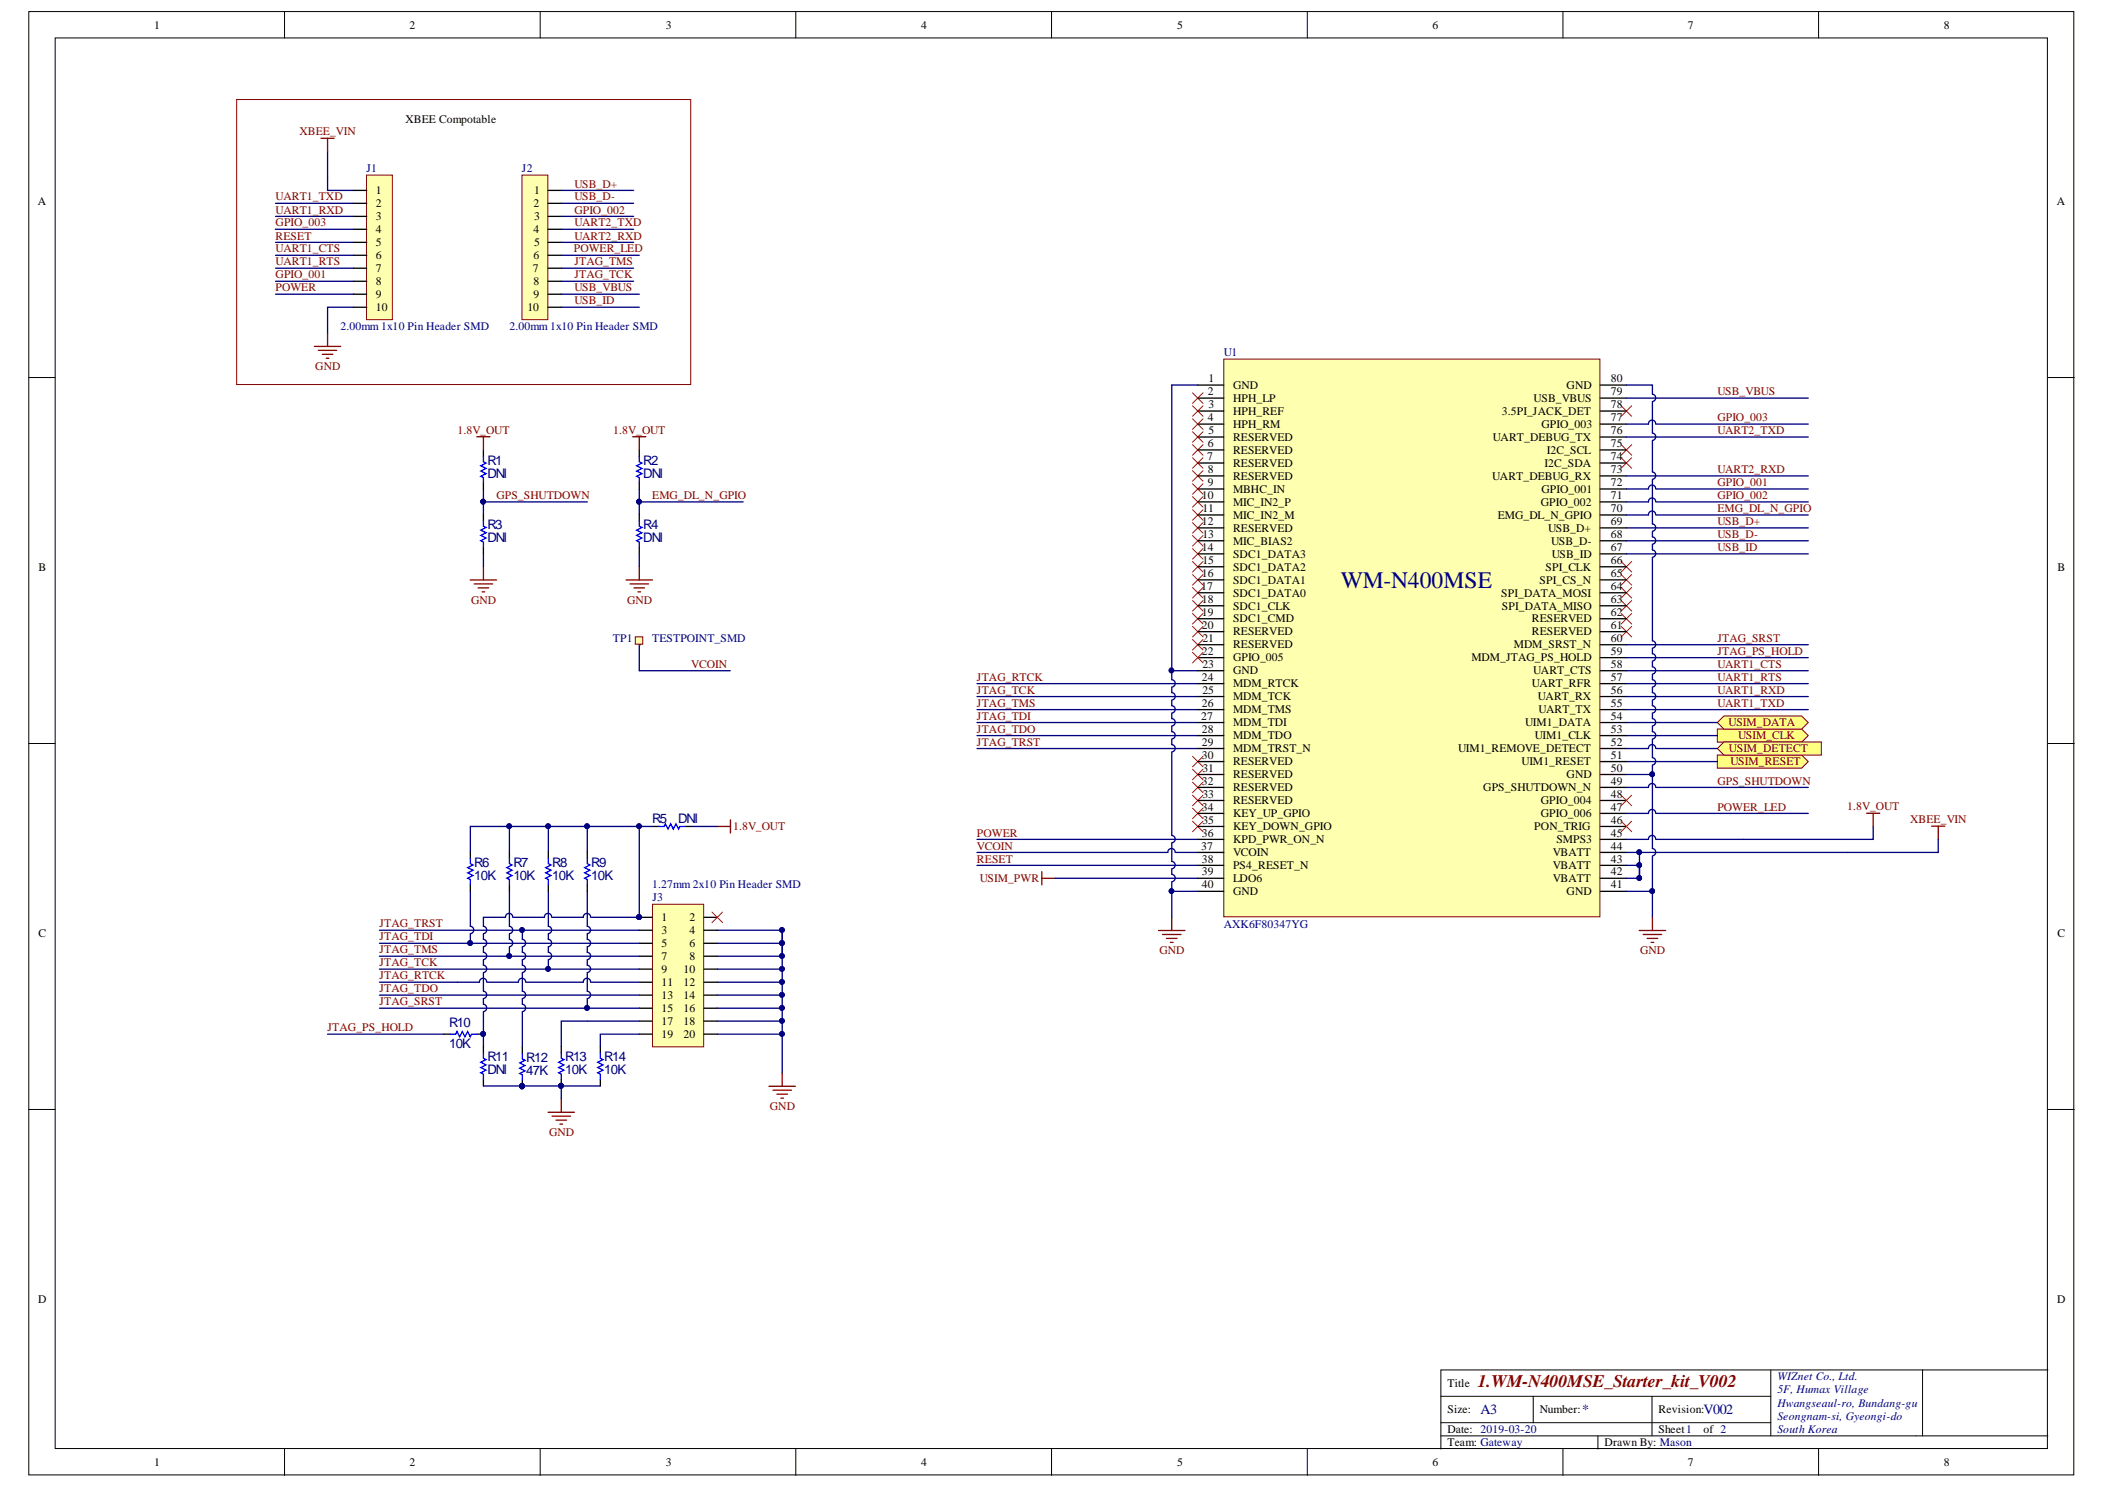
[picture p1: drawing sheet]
<svg xmlns="http://www.w3.org/2000/svg" width="297mm" height="210mm" viewBox="0 0 297 210" stroke-linecap="round" stroke-linejoin="round" font-family="sans-serif">
<defs><g id="words">
<text font-size="3.3" fill="#000080" x="189.2" y="83">WM-N400MSE</text>
<text font-size="2.5" fill="#800000" x="208.5" y="195.7">1.WM-N400MSE_Starter_kit_V002</text>
<g font-size="2" fill="#000080">
<text x="208.9" y="199.5">A3</text>
<text x="223.2" y="199.5">*</text>
<text x="240.4" y="199.5">V002</text>
</g>
<g font-size="1.9" fill="#000080">
<text x="68.8" y="65.6">R1</text>
<text x="90.8" y="65.6">R2</text>
<text x="68.8" y="67.4">DNI</text>
<text x="90.8" y="67.4">DNI</text>
<text x="68.8" y="74.6">R3</text>
<text x="68.8" y="76.5">DNI</text>
<text x="90.8" y="74.6">R4</text>
<text x="90.8" y="76.5">DNI</text>
<text x="92" y="116.1">R5</text>
<text x="95.7" y="116.1">DNI</text>
<text x="66.9" y="122.3">R6</text>
<text x="66.9" y="124.1">10K</text>
<text x="72.4" y="122.3">R7</text>
<text x="72.4" y="124.1">10K</text>
<text x="77.9" y="122.3">R8</text>
<text x="77.9" y="124.1">10K</text>
<text x="83.4" y="122.3">R9</text>
<text x="83.4" y="124.1">10K</text>
<text x="63.4" y="144.8">R10</text>
<text x="63.4" y="147.8">10K</text>
<text x="68.8" y="149.7">R11</text>
<text x="74.3" y="149.8">R12</text>
<text x="79.8" y="149.7">R13</text>
<text x="85.3" y="149.7">R14</text>
<text x="68.8" y="151.6">DNI</text>
<text x="74.3" y="151.7">47K</text>
<text x="79.8" y="151.6">10K</text>
<text x="85.3" y="151.6">10K</text>
</g>
<g font-size="1.6">
<text x="21.8" y="4">1</text>
<text x="57.8" y="4">2</text>
<text x="93.9" y="4">3</text>
<text x="130" y="4">4</text>
<text x="166.1" y="4">5</text>
<text x="202.1" y="4">6</text>
<text x="238.2" y="4">7</text>
<text x="274.3" y="4">8</text>
<text x="57.2" y="17.3">XBEE Compotable</text>
<text x="5.3" y="28.9">A</text>
<text x="53.1" y="27.4">1</text>
<text x="53.1" y="29.2">2</text>
<text x="75.3" y="29.2">2</text>
<text x="75.4" y="27.4">1</text>
<text x="290.3" y="28.9">A</text>
<text x="53.1" y="31.1">3</text>
<text x="53.1" y="32.9">4</text>
<text x="53.1" y="34.7">5</text>
<text x="75.3" y="32.9">4</text>
<text x="75.4" y="31.1">3</text>
<text x="75.4" y="34.7">5</text>
<text x="53.1" y="36.5">6</text>
<text x="53.1" y="38.4">7</text>
<text x="53.1" y="40.2">8</text>
<text x="75.2" y="38.4">7</text>
<text x="75.3" y="36.5">6</text>
<text x="75.3" y="40.2">8</text>
<text x="53.1" y="42">9</text>
<text x="53.1" y="43.9">10</text>
<text x="74.4" y="43.9">10</text>
<text x="75.3" y="42">9</text>
<text x="170.5" y="53.9">1</text>
<text x="227.3" y="53.9">80</text>
<text x="170.4" y="55.8">2</text>
<text x="170.4" y="59.4">4</text>
<text x="170.5" y="57.6">3</text>
<text x="174" y="54.8">GND</text>
<text x="174" y="56.7">HPH_LP</text>
<text x="174" y="58.5">HPH_REF</text>
<text x="211.9" y="58.5">3.5PI_JACK_DET</text>
<text x="216.4" y="56.7">USB_VBUS</text>
<text x="221.1" y="54.8">GND</text>
<text x="227.3" y="59.4">77</text>
<text x="227.3" y="57.6">78</text>
<text x="227.3" y="55.8">79</text>
<text x="170.4" y="64.9">7</text>
<text x="170.4" y="63.1">6</text>
<text x="170.5" y="61.2">5</text>
<text x="174" y="60.4">HPH_RM</text>
<text x="174" y="62.2">RESERVED</text>
<text x="174" y="64">RESERVED</text>
<text x="174" y="65.8">RESERVED</text>
<text x="210.7" y="62.2">UART_DEBUG_TX</text>
<text x="217.5" y="60.4">GPIO_003</text>
<text x="217.9" y="65.8">I2C_SDA</text>
<text x="218.3" y="64">I2C_SCL</text>
<text x="227.3" y="64.9">74</text>
<text x="227.3" y="63.1">75</text>
<text x="227.3" y="61.2">76</text>
<text x="169.6" y="70.4">10</text>
<text x="170.4" y="66.7">8</text>
<text x="170.4" y="68.6">9</text>
<text x="174" y="67.7">RESERVED</text>
<text x="174" y="69.5">MBHC_IN</text>
<text x="174" y="71.3">MIC_IN2_P</text>
<text x="210.6" y="67.7">UART_DEBUG_RX</text>
<text x="217.4" y="71.3">GPIO_002</text>
<text x="217.5" y="69.5">GPIO_001</text>
<text x="227.3" y="70.4">71</text>
<text x="227.3" y="68.6">72</text>
<text x="227.3" y="66.7">73</text>
<text x="169.6" y="74.1">12</text>
<text x="169.6" y="77.7">14</text>
<text x="169.7" y="72.2">11</text>
<text x="169.7" y="75.9">13</text>
<text x="174" y="73.2">MIC_IN2_M</text>
<text x="174" y="75">RESERVED</text>
<text x="174" y="76.8">MIC_BIAS2</text>
<text x="211.3" y="73.2">EMG_DL_N_GPIO</text>
<text x="218.4" y="75">USB_D+</text>
<text x="218.9" y="76.8">USB_D-</text>
<text x="227.3" y="77.7">67</text>
<text x="227.3" y="75.9">68</text>
<text x="227.3" y="74.1">69</text>
<text x="227.3" y="72.2">70</text>
<text x="5.4" y="80.5">B</text>
<text x="169.5" y="83.2">17</text>
<text x="169.6" y="81.4">16</text>
<text x="169.7" y="79.6">15</text>
<text x="174" y="78.7">SDC1_DATA3</text>
<text x="174" y="80.5">SDC1_DATA2</text>
<text x="174" y="82.3">SDC1_DATA1</text>
<text x="217.3" y="82.3">SPI_CS_N</text>
<text x="218.1" y="80.5">SPI_CLK</text>
<text x="219" y="78.7">USB_ID</text>
<text x="227.3" y="83.2">64</text>
<text x="227.3" y="81.4">65</text>
<text x="227.3" y="79.6">66</text>
<text x="290.3" y="80.5">B</text>
<text x="169.6" y="85.1">18</text>
<text x="169.6" y="86.9">19</text>
<text x="169.6" y="88.7">20</text>
<text x="174" y="84.1">SDC1_DATA0</text>
<text x="174" y="86">SDC1_CLK</text>
<text x="174" y="87.8">SDC1_CMD</text>
<text x="174" y="89.6">RESERVED</text>
<text x="211.9" y="84.1">SPI_DATA_MOSI</text>
<text x="211.9" y="86">SPI_DATA_MISO</text>
<text x="216.2" y="89.6">RESERVED</text>
<text x="216.2" y="87.8">RESERVED</text>
<text x="227.3" y="88.7">61</text>
<text x="227.3" y="86.9">62</text>
<text x="227.3" y="85.1">63</text>
<text x="169.6" y="92.4">22</text>
<text x="169.7" y="90.5">21</text>
<text x="169.7" y="94.2">23</text>
<text x="174" y="91.5">RESERVED</text>
<text x="174" y="93.3">GPIO_005</text>
<text x="174" y="95.1">GND</text>
<text x="207.6" y="93.3">MDM_JTAG_PS_HOLD</text>
<text x="213.6" y="91.5">MDM_SRST_N</text>
<text x="216.3" y="95.1">UART_CTS</text>
<text x="227.3" y="94.2">58</text>
<text x="227.3" y="92.4">59</text>
<text x="227.3" y="90.5">60</text>
<text x="169.5" y="101.5">27</text>
<text x="169.6" y="96">24</text>
<text x="169.6" y="99.7">26</text>
<text x="169.7" y="97.9">25</text>
<text x="174" y="97">MDM_RTCK</text>
<text x="174" y="98.8">MDM_TCK</text>
<text x="174" y="100.6">MDM_TMS</text>
<text x="216.2" y="97">UART_RFR</text>
<text x="217" y="98.8">UART_RX</text>
<text x="217.1" y="100.6">UART_TX</text>
<text x="227.3" y="101.5">54</text>
<text x="227.3" y="99.7">55</text>
<text x="227.3" y="97.9">56</text>
<text x="227.3" y="96">57</text>
<text x="169.6" y="103.4">28</text>
<text x="169.6" y="105.2">29</text>
<text x="169.6" y="107">30</text>
<text x="174" y="102.5">MDM_TDI</text>
<text x="174" y="104.3">MDM_TDO</text>
<text x="174" y="106.1">MDM_TRST_N</text>
<text x="174" y="108">RESERVED</text>
<text x="205.7" y="106.1">UIM1_REMOVE_DETECT</text>
<text x="214.7" y="108">UIM1_RESET</text>
<text x="215.2" y="102.5">UIM1_DATA</text>
<text x="216.6" y="104.3">UIM1_CLK</text>
<text x="227.3" y="107">51</text>
<text x="227.3" y="105.2">52</text>
<text x="227.3" y="103.4">53</text>
<text x="169.6" y="110.7">32</text>
<text x="169.7" y="108.9">31</text>
<text x="169.7" y="112.5">33</text>
<text x="174" y="109.8">RESERVED</text>
<text x="174" y="111.6">RESERVED</text>
<text x="174" y="113.4">RESERVED</text>
<text x="209.3" y="111.6">GPS_SHUTDOWN_N</text>
<text x="217.4" y="113.4">GPIO_004</text>
<text x="221.1" y="109.8">GND</text>
<text x="227.3" y="112.5">48</text>
<text x="227.3" y="110.7">49</text>
<text x="227.3" y="108.9">50</text>
<text x="169.5" y="119.8">37</text>
<text x="169.6" y="114.3">34</text>
<text x="169.6" y="118">36</text>
<text x="169.7" y="116.2">35</text>
<text x="174" y="115.3">KEY_UP_GPIO</text>
<text x="174" y="117.1">KEY_DOWN_GPIO</text>
<text x="174" y="118.9">KPD_PWR_ON_N</text>
<text x="216.5" y="117.1">PON_TRIG</text>
<text x="217.4" y="115.3">GPIO_006</text>
<text x="219.6" y="118.9">SMPS3</text>
<text x="227.3" y="119.8">44</text>
<text x="227.3" y="118">45</text>
<text x="227.3" y="116.2">46</text>
<text x="227.3" y="114.3">47</text>
<text x="169.6" y="121.7">38</text>
<text x="169.6" y="123.5">39</text>
<text x="169.6" y="125.3">40</text>
<text x="174" y="120.8">VCOIN</text>
<text x="174" y="122.6">PS4_RESET_N</text>
<text x="174" y="124.4">LDO6</text>
<text x="219.1" y="124.4">VBATT</text>
<text x="219.1" y="122.6">VBATT</text>
<text x="219.1" y="120.8">VBATT</text>
<text x="227.3" y="125.3">41</text>
<text x="227.3" y="123.5">42</text>
<text x="227.3" y="121.7">43</text>
<text x="93.3" y="129.9">1</text>
<text x="93.3" y="131.8">3</text>
<text x="97.3" y="129.9">2</text>
<text x="97.3" y="131.8">4</text>
<text x="174" y="126.3">GND</text>
<text x="221.1" y="126.3">GND</text>
<text x="5.4" y="132.2">C</text>
<text x="93.3" y="133.6">5</text>
<text x="93.3" y="135.4">7</text>
<text x="93.3" y="137.2">9</text>
<text x="96.4" y="137.2">10</text>
<text x="97.3" y="133.6">6</text>
<text x="97.3" y="135.4">8</text>
<text x="290.3" y="132.2">C</text>
<text x="93.3" y="139.1">11</text>
<text x="93.3" y="140.9">13</text>
<text x="93.3" y="142.7">15</text>
<text x="96.4" y="139.1">12</text>
<text x="96.4" y="140.9">14</text>
<text x="96.4" y="142.7">16</text>
<text x="93.3" y="144.6">17</text>
<text x="93.3" y="146.4">19</text>
<text x="96.4" y="144.6">18</text>
<text x="96.4" y="146.4">20</text>
<text x="5.4" y="183.8">D</text>
<text x="290.3" y="183.8">D</text>
<text x="204.3" y="195.6">Title</text>
<text x="204.3" y="199.4">Size:</text>
<text x="204.3" y="202.1">Date: 2019-03-20</text>
<text x="217.3" y="199.4">Number:</text>
<text x="234" y="199.4">Revision:</text>
<text x="234" y="202.1">Sheet1</text>
<text x="240.4" y="202.1">of 2</text>
<text x="21.8" y="206.8">1</text>
<text x="57.8" y="206.8">2</text>
<text x="93.9" y="206.8">3</text>
<text x="130" y="206.8">4</text>
<text x="166.1" y="206.8">5</text>
<text x="202.1" y="206.8">6</text>
<text x="204.3" y="204">Team: Gateway</text>
<text x="226.4" y="204">Drawn By: Mason</text>
<text x="238.2" y="206.8">7</text>
<text x="274.3" y="206.8">8</text>
</g>
<g font-size="1.6" fill="#800000">
<text x="42.3" y="19.1">XBEE_VIN</text>
<text x="38.9" y="28.3">UART1_TXD</text>
<text x="81" y="26.5">USB_D+</text>
<text x="81" y="28.3">USB_D-</text>
<text x="38.9" y="33.8">RESET</text>
<text x="38.9" y="30.1">UART1_RXD</text>
<text x="38.9" y="35.6">UART1_CTS</text>
<text x="38.9" y="31.9">GPIO_003</text>
<text x="81" y="35.6">POWER_LED</text>
<text x="81" y="33.8">UART2_RXD</text>
<text x="81" y="31.9">UART2_TXD</text>
<text x="81" y="30.1">GPIO_002</text>
<text x="38.9" y="41.1">POWER</text>
<text x="38.9" y="37.4">UART1_RTS</text>
<text x="38.9" y="39.3">GPIO_001</text>
<text x="81" y="37.4">JTAG_TMS</text>
<text x="81" y="39.3">JTAG_TCK</text>
<text x="81" y="41.1">USB_VBUS</text>
<text x="81" y="42.9">USB_ID</text>
<text x="44.5" y="52.2">GND</text>
<text x="242.3" y="55.8">USB_VBUS</text>
<text x="242.3" y="59.4">GPIO_003</text>
<text x="64.5" y="61.2">1.8V_OUT</text>
<text x="86.5" y="61.2">1.8V_OUT</text>
<text x="242.3" y="61.2">UART2_TXD</text>
<text x="70" y="70.4">GPS_SHUTDOWN</text>
<text x="92" y="70.4">EMG_DL_N_GPIO</text>
<text x="242.3" y="66.7">UART2_RXD</text>
<text x="242.3" y="68.6">GPIO_001</text>
<text x="242.3" y="70.4">GPIO_002</text>
<text x="242.3" y="74.1">USB_D+</text>
<text x="242.3" y="77.7">USB_ID</text>
<text x="242.3" y="75.9">USB_D-</text>
<text x="242.3" y="72.2">EMG_DL_N_GPIO</text>
<text x="66.5" y="85.1">GND</text>
<text x="88.5" y="85.1">GND</text>
<text x="97.5" y="94.2">VCOIN</text>
<text x="242.3" y="92.4">JTAG_PS_HOLD</text>
<text x="242.3" y="94.2">UART1_CTS</text>
<text x="242.3" y="90.5">JTAG_SRST</text>
<text x="137.9" y="99.7">JTAG_TMS</text>
<text x="137.9" y="101.5">JTAG_TDI</text>
<text x="137.9" y="97.9">JTAG_TCK</text>
<text x="137.9" y="96">JTAG_RTCK</text>
<text x="242.3" y="97.9">UART1_RXD</text>
<text x="242.3" y="96">UART1_RTS</text>
<text x="242.3" y="99.7">UART1_TXD</text>
<text x="137.9" y="105.2">JTAG_TRST</text>
<text x="137.9" y="103.4">JTAG_TDO</text>
<text x="243.9" y="102.5">USIM_DATA</text>
<text x="244" y="106.1">USIM_DETECT</text>
<text x="244.2" y="108">USIM_RESET</text>
<text x="245.3" y="104.3">USIM_CLK</text>
<text x="242.3" y="110.7">GPS_SHUTDOWN</text>
<text x="103.4" y="117.1">1.8V_OUT</text>
<text x="137.9" y="118">POWER</text>
<text x="137.9" y="119.8">VCOIN</text>
<text x="242.3" y="114.3">POWER_LED</text>
<text x="260.7" y="114.3">1.8V_OUT</text>
<text x="269.5" y="116.1">XBEE_VIN</text>
<text x="137.9" y="121.7">RESET</text>
<text x="138.3" y="124.4">USIM_PWR</text>
<text x="53.5" y="130.8">JTAG_TRST</text>
<text x="53.5" y="136.3">JTAG_TCK</text>
<text x="53.5" y="134.5">JTAG_TMS</text>
<text x="53.5" y="132.7">JTAG_TDI</text>
<text x="163.6" y="134.6">GND</text>
<text x="231.4" y="134.6">GND</text>
<text x="53.5" y="141.8">JTAG_SRST</text>
<text x="53.5" y="140">JTAG_TDO</text>
<text x="53.5" y="138.2">JTAG_RTCK</text>
<text x="46.2" y="145.5">JTAG_PS_HOLD</text>
<text x="77.5" y="160.2">GND</text>
<text x="108.6" y="156.6">GND</text>
</g>
<g font-size="1.6" fill="#000080">
<text x="51.7" y="24.3">J1</text>
<text x="73.7" y="24.3">J2</text>
<text x="48" y="46.6">2.00mm 1x10 Pin Header SMD</text>
<text x="71.9" y="46.6">2.00mm 1x10 Pin Header SMD</text>
<text x="172.7" y="50.3">U1</text>
<text x="86.5" y="90.5">TP1</text>
<text x="92" y="90.5">TESTPOINT_SMD</text>
<text x="92" y="125.3">1.27mm 2x10 Pin Header SMD</text>
<text x="92.1" y="127.2">J3</text>
<text x="172.7" y="130.9">AXK6F80347YG</text>
<text x="250.8" y="194.7">WIZnet Co., Ltd.</text>
<text x="250.8" y="196.6">5F, Humax Village</text>
<text x="250.8" y="198.4">Hwangseaul-ro, Bundang-gu</text>
<text x="250.8" y="200.3">Seongnam-si, Gyeongi-do</text>
<text x="250.8" y="202.1">South Korea</text>
</g>
</g></defs>
<g fill="#fff" stroke="#000" stroke-width=".14">
<path d="M4.1 1.6h288.5v206.5h-288.5z"/>
<path d="M7.8 5.4h281.1v198.9h-281.1z"/>
</g>
<g fill="none" stroke="#000" stroke-width=".14">
<path d="M40.2 1.6v3.8M76.2 1.6v3.8M112.3 1.6v3.8M148.4 1.6v3.8M184.5 1.6v3.8M220.5 1.6v3.8M256.6 1.6v3.8M4.1 53.3h3.7M289 53.3h3.7M4.1 104.9h3.7M289 104.9h3.7M4.1 156.5h3.7"/>
<path d="M289 156.5h3.7M203.3 197h46.6M216.4 197v3.7M233.1 197v5.6M249.9 193.2v9.4M271.3 193.2h-68v11.2M289 193.2h-17.7v9.4M40.2 204.4v3.7M76.2 204.4v3.7M112.3 204.4v3.7M148.4 204.4v3.7M184.5 204.4v3.7"/>
<path d="M203.3 202.6h85.7M203.3 200.7h46.6M220.5 204.4v3.7M225.5 202.6v1.8M256.6 204.4v3.7"/>
</g>
<path d="M46.2 21.4v5.5h3.7M49.9 43.3h-3.7v3.7" fill="none" stroke="#000080" stroke-width=".19"/>
<path d="M44.4 48.9h3.7M44.9 49.4h2.6M45.5 50h1.5M46 50.5h.4M46.2 47v1.9" fill="none" stroke="#800000" stroke-width=".19"/>
<path d="M33.4 14h64.1v40.2h-64.1z" fill="none" stroke="#800000" stroke-width=".14"/>
<path d="M57.2 15.9h14.6v3.6h-14.6z" fill="#fff" stroke="#fff" stroke-width=".14"/>
<path d="M51.7 24.7h3.7v20.4h-3.7z" fill="#ffffb0" stroke="#800000" stroke-width=".14"/>
<path d="M49.9 26.9h1.9M49.9 28.7h1.9M49.9 30.5h1.9M49.9 32.3h1.9M49.9 34.2h1.9M49.9 36h1.9M49.9 37.8h1.9M49.9 39.7h1.9M49.9 41.5h1.9M49.9 43.3h1.9" fill="none" stroke="#000" stroke-width=".19"/>
<path d="M73.7 24.7h3.6v20.4h-3.6z" fill="#ffffb0" stroke="#800000" stroke-width=".14"/>
<g fill="none" stroke="#000" stroke-width=".19">
<path d="M77.3 26.9h1.9M77.3 28.7h1.9M77.3 30.5h1.9M77.3 32.3h1.9M77.3 34.2h1.9M77.3 36h1.9M77.3 37.8h1.9M77.3 39.7h1.9M77.3 41.5h1.9M77.3 43.3h1.9M68.2 63.5v.9M68.2 68.1v1"/>
<path d="M68.2 72.5v1M68.2 77.2v.9"/>
</g>
<path d="M45.3 19.5h1.9M46.2 19.5v1.9M67.3 61.6h1.8M68.2 61.6v1.9M68.2 80v1.8M66.4 81.8h3.7M66.9 82.4h2.6M67.5 82.9h1.5M68 83.5h.4M147 123v1.8M147 123.9h1.9" fill="none" stroke="#800000" stroke-width=".19"/>
<g fill="none" stroke="#000080" stroke-width=".19">
<path d="M38.9 30.5h11M38.9 28.7h11M38.9 37.8h11M38.9 39.7h11M38.9 34.2h11M38.9 36h11M79.2 30.5h10.2M79.2 28.7h10.2M79.2 37.8h10.2M79.2 39.7h10.2M79.2 34.2h10.2M79.2 32.3h10.2"/>
<path d="M79.2 26.9h10.2M38.9 41.5h11M68.2 69.1v3.4M68.2 78.1v1.9M68.2 70.8h14.7"/>
</g>
<path d="M68.2 64.4v.7l.4 .2-.8 .4 .8 .4-.8 .3 .8 .4-.8 .4 .4 .2v.7M68.2 73.5v.7l.4 .2-.8 .4 .8 .4-.8 .3 .8 .4-.8 .4 .4 .2v.7" fill="none" stroke="#00f" stroke-width=".19"/>
<circle cx="68.2" cy="70.8" r=".33" fill="#000080" stroke="#000080" stroke-width=".14"/>
<g fill="#ffff80" stroke="#800000" stroke-width=".14">
<path d="M242.3 106.5h11.9l1 .9-1 1h-11.9z" fill-rule="evenodd"/>
<path d="M242.3 102.8h11.9l1 1-1 .9h-11.9z" fill-rule="evenodd"/>
<path d="M242.3 101.9l1-.9h10.9l1 .9-1 1h-10.9z" fill-rule="evenodd"/>
</g>
<path d="M79.2 41.5h11M79.2 43.3h11M229.5 74.5h25.7M137.9 103.8h31.1M137.9 101.9h31.1M137.9 100.1h31.1M137.9 105.6h31.1M229.5 107.4h12.8M229.5 103.8h12.8M229.5 101.9h12.8M148.9 123.9h20.1" fill="none" stroke="#000080" stroke-width=".19"/>
<g fill="none" stroke="#f00" stroke-width=".14">
<path d="M168.3 55.4l1.5 1.5M168.3 57.2l1.5 1.5M168.3 59.1l1.5 1.5M169.8 55.4l-1.5 1.5M169.8 57.2l-1.5 1.5M169.8 59.1l-1.5 1.5M228.8 57.2l1.5 1.5M230.3 57.2l-1.5 1.5M168.3 60.9l1.5 1.5M168.3 62.7l1.5 1.5M168.3 64.6l1.5 1.5M168.3 66.4l1.5 1.5"/>
<path d="M168.3 68.2l1.5 1.5M168.3 70.1l1.5 1.4M168.3 71.9l1.5 1.5M168.3 73.7l1.5 1.5M168.3 75.5l1.5 1.5M168.3 77.4l1.5 1.5M168.3 79.2l1.5 1.5M169.8 60.9l-1.5 1.5M169.8 62.7l-1.5 1.5M169.8 64.6l-1.5 1.5M169.8 66.4l-1.5 1.5M169.8 68.2l-1.5 1.5"/>
<path d="M169.8 70.1l-1.5 1.4M169.8 71.9l-1.5 1.5M169.8 73.7l-1.5 1.5M169.8 75.5l-1.5 1.5M169.8 77.4l-1.5 1.5M169.8 79.2l-1.5 1.5M228.8 62.7l1.5 1.5M228.8 64.6l1.5 1.5M228.8 79.2l1.5 1.5M230.3 62.7l-1.5 1.5M230.3 64.6l-1.5 1.5M230.3 79.2l-1.5 1.5"/>
<path d="M168.3 81.1l1.5 1.4M168.3 82.9l1.5 1.5M168.3 84.7l1.5 1.5M168.3 86.5l1.5 1.5M168.3 88.4l1.5 1.5M168.3 90.2l1.5 1.5M169.8 81.1l-1.5 1.4M169.8 82.9l-1.5 1.5M169.8 84.7l-1.5 1.5M169.8 86.5l-1.5 1.5M169.8 88.4l-1.5 1.5M169.8 90.2l-1.5 1.5"/>
<path d="M228.8 81.1l1.5 1.4M228.8 82.9l1.5 1.5M228.8 84.7l1.5 1.5M228.8 86.5l1.5 1.5M228.8 88.4l1.5 1.5M230.3 81.1l-1.5 1.4M230.3 82.9l-1.5 1.5M230.3 84.7l-1.5 1.5M230.3 86.5l-1.5 1.5M230.3 88.4l-1.5 1.5M168.3 106.7l1.5 1.5M168.3 108.5l1.5 1.5"/>
<path d="M168.3 110.3l1.5 1.5M168.3 112.2l1.5 1.5M168.3 114l1.5 1.5M168.3 115.8l1.5 1.5M169.8 106.7l-1.5 1.5M169.8 108.5l-1.5 1.5M169.8 110.3l-1.5 1.5M169.8 112.2l-1.5 1.5M169.8 114l-1.5 1.5M169.8 115.8l-1.5 1.5"/>
</g>
<path d="M172.7 50.7h53.1v78.6h-53.1z" fill="#ffffb0" stroke="#800000" stroke-width=".14"/>
<g fill="none" stroke="#000" stroke-width=".19">
<path d="M169 54.3h3.7M169 56.2h3.7M169 58h3.7M169 59.8h3.7M225.8 54.3h3.7M225.8 56.2h3.7M225.8 58h3.7M225.8 59.8h3.7M90.2 63.5v.9M90.2 68.1v1M90.2 72.5v1M90.2 77.2v.9"/>
<path d="M169 61.6h3.7M169 63.5h3.7M169 65.3h3.7M169 67.1h3.7M169 69h3.7M169 70.8h3.7M169 72.6h3.7M169 74.5h3.7M169 76.3h3.7M169 78.1h3.7M169 80h3.7M225.8 61.6h3.7"/>
<path d="M225.8 63.5h3.7M225.8 65.3h3.7M225.8 67.1h3.7M225.8 69h3.7M225.8 70.8h3.7M225.8 72.6h3.7M225.8 74.5h3.7M225.8 76.3h3.7M225.8 78.1h3.7M225.8 80h3.7M169 81.8h3.7M169 83.6h3.7"/>
<path d="M169 85.5h3.7M169 87.3h3.7M169 89.1h3.7M169 90.9h3.7M169 92.8h3.7M169 94.6h3.7M169 96.4h3.7M169 98.3h3.7M225.8 81.8h3.7M225.8 83.6h3.7M225.8 85.5h3.7M225.8 87.3h3.7"/>
<path d="M225.8 89.1h3.7M225.8 90.9h3.7M225.8 92.8h3.7M225.8 94.6h3.7M225.8 96.4h3.7M225.8 98.3h3.7M169 100.1h3.7M169 101.9h3.7M169 103.8h3.7M169 105.6h3.7M169 107.4h3.7M169 109.3h3.7"/>
<path d="M169 111.1h3.7M169 112.9h3.7M169 114.7h3.7M169 116.6h3.7M169 118.4h3.7M225.8 100.1h3.7M225.8 101.9h3.7M225.8 103.8h3.7M225.8 105.6h3.7M225.8 107.4h3.7M225.8 109.3h3.7M225.8 111.1h3.7"/>
<path d="M225.8 112.9h3.7M225.8 114.7h3.7M225.8 116.6h3.7M225.8 118.4h3.7M169 120.2h3.7M169 122.1h3.7M169 123.9h3.7M169 125.7h3.7M225.8 120.2h3.7M225.8 122.1h3.7M225.8 123.9h3.7M225.8 125.7h3.7"/>
</g>
<g fill="none" stroke="#800000" stroke-width=".19">
<path d="M89.3 61.6h1.8M90.2 61.6v1.9M90.2 80v1.8M88.3 81.8h3.8M88.9 82.4h2.6M89.5 82.9h1.5M90 83.5h.4M263.4 114.7h1.9M264.3 114.7v1.9M272.6 116.5h1.8M273.5 116.5v1.9M163.5 131.3h3.7"/>
<path d="M164 131.8h2.7M164.6 132.4h1.5M165.2 132.9h.3M165.4 129.4v1.9M231.3 131.3h3.7M231.9 131.8h2.6M232.4 132.4h1.5M233 132.9h.4M233.2 129.4v1.9"/>
</g>
<g fill="none" stroke="#000080" stroke-width=".19">
<path d="M169 54.3h-3.6v41.6a.52 .52 0 0 1 .4 .5 .52 .52 0 0 1-.5 .5M229.5 54.3h3.7v1.3a.52 .52 0 0 1 .4 .5 .52 .52 0 0 1-.4 .5M229.5 56.2h25.7M233.2 56.7v4.4a.52 .52 0 0 1 .4 .5 .52 .52 0 0 1-.4 .5M90.2 69.1v3.4M90.2 78.1v1.9M90.2 70.8h14.7M229.5 67.1h25.7M229.5 61.6h25.7M229.5 78.1h25.7M229.5 76.3h25.7M233.2 62.2v4.4a.52 .52 0 0 1 .4 .5 .52 .52 0 0 1-.4 .5"/>
<path d="M233.2 67.7v6.2a.52 .52 0 0 1 .4 .5 .52 .52 0 0 1-.4 .5M233.2 75v.7a.52 .52 0 0 1 .4 .6 .52 .52 0 0 1-.4 .5M233.2 76.8v.8a.52 .52 0 0 1 .4 .5 .52 .52 0 0 1-.4 .5M233.2 78.7v11.7a.52 .52 0 0 1 .4 .5 .52 .52 0 0 1-.4 .5M233.6 69a.51 .51 0 0 0-.5-.6 .51 .51 0 0 0-.5 .6h-3.1M233.6 72.6a.51 .51 0 0 0-.5-.5 .51 .51 0 0 0-.5 .5h-3.1M233.7 69h21.5M233.7 72.6h21.5M137.9 98.3h31.1M137.9 96.4h31.1M165.4 97.7a.52 .52 0 0 1 .4 .5 .52 .52 0 0 1-.5 .5M165.4 98.8v.7a.52 .52 0 0 1 .4 .6 .52 .52 0 0 1-.5 .5"/>
<path d="M165.4 94.6h3.6M165.4 97v.7M229.5 98.3h25.7M229.5 94.6h25.7M229.5 96.4h25.7M229.5 92.8h25.7M229.5 90.9h25.7M233.2 97.7a.52 .52 0 0 1 .4 .5 .52 .52 0 0 1-.4 .5M233.2 91.5v.7a.52 .52 0 0 1 .4 .5 .52 .52 0 0 1-.4 .6M233.2 93.3v.8a.52 .52 0 0 1 .4 .5 .52 .52 0 0 1-.4 .5M233.2 95.2v.7a.52 .52 0 0 1 .4 .5 .52 .52 0 0 1-.4 .5M233.2 98.8v.7a.52 .52 0 0 1 .4 .6 .52 .52 0 0 1-.4 .5"/>
<path d="M233.2 97v.7M137.9 118.4h31.1M165.4 100.7v.7a.52 .52 0 0 1 .4 .5 .52 .52 0 0 1-.5 .5M165.4 102.5v.7a.52 .52 0 0 1 .4 .5 .52 .52 0 0 1-.5 .5M165.4 104.3v.7a.52 .52 0 0 1 .4 .6 .52 .52 0 0 1-.5 .5M165.4 106.1v11.7a.52 .52 0 0 1 .4 .6 .52 .52 0 0 1-.5 .5M165.4 119v2.5M229.5 100.1h25.7M229.5 109.3h3.7M233.2 106.9a.52 .52 0 0 1 .4 .5 .52 .52 0 0 1-.4 .5M233.2 100.7v.7a.52 .52 0 0 1 .4 .5 .52 .52 0 0 1-.4 .5M233.2 102.5v.7a.52 .52 0 0 1 .4 .5 .52 .52 0 0 1-.4 .5"/>
<path d="M233.2 108v11.7a.52 .52 0 0 1 .4 .5 .52 .52 0 0 1-.4 .5M233.2 104.3v2.6M233.6 111.1a.51 .51 0 0 0-.5-.6 .51 .51 0 0 0-.5 .6h-3.1M233.6 118.4a.51 .51 0 0 0-.5-.6 .51 .51 0 0 0-.5 .6h-3.1M233.7 111.1h21.5M264.3 116.6v1.8h-30.6M273.5 118.4v1.8h-44M137.9 122.1h31.1M165.4 121.5a.52 .52 0 0 1 .4 .5 .52 .52 0 0 1-.5 .6M165.4 122.6v.7a.52 .52 0 0 1 .4 .6 .52 .52 0 0 1-.5 .5M165.4 124.5v4.9M165.4 125.7h3.6"/>
<path d="M229.5 122.1h1.8v1.8M229.5 125.7h3.7M231.3 120.2v3.7h-1.8M233.2 120.8v8.6"/>
</g>
<g fill="#000080" stroke="#000080" stroke-width=".14">
<circle cx="231.3" cy="120.2" r=".34"/>
<circle cx="165.3" cy="94.6" r=".33"/>
<circle cx="165.3" cy="125.7" r=".33"/>
<circle cx="233.1" cy="109.2" r=".34"/>
<circle cx="233.1" cy="125.7" r=".34"/>
<circle cx="231.3" cy="123.9" r=".34"/>
<circle cx="231.3" cy="122" r=".34"/>
<circle cx="90.2" cy="70.8" r=".34"/>
</g>
<path d="M228.8 115.8l1.5 1.5M228.8 112.2l1.5 1.5M230.3 115.8l-1.5 1.5M230.3 112.2l-1.5 1.5" fill="none" stroke="#f00" stroke-width=".14"/>
<path d="M90.2 64.4v.7l.4 .2-.8 .4 .8 .4-.8 .3 .8 .4-.8 .4 .4 .2v.7M90.2 73.5v.7l.4 .2-.8 .4 .8 .4-.8 .3 .8 .4-.8 .4 .4 .2v.7" fill="none" stroke="#00f" stroke-width=".19"/>
<path d="M242.3 105.6l1-.9h13.7v1.8h-13.7z" fill-rule="evenodd" fill="#ffff80" stroke="#800000" stroke-width=".14"/>
<path d="M233.6 59.8a.51 .51 0 0 0-.5-.5 .51 .51 0 0 0-.5 .5h-3.1M233.7 59.8h21.5M233.6 70.8a.51 .51 0 0 0-.5-.6 .51 .51 0 0 0-.5 .6h-3.1M233.7 70.8h21.5M90.2 90.9v3.7h12.8M233.6 105.6a.51 .51 0 0 0-.5-.6 .51 .51 0 0 0-.5 .6h-3.1M233.7 105.6h8.6M165.8 120.2a.52 .52 0 0 0-.5-.5 .52 .52 0 0 0-.5 .5h-26.9M165.9 120.2h3.1" fill="none" stroke="#000080" stroke-width=".19"/>
<path d="M168.3 92l1.5 1.5M169.8 92l-1.5 1.5" fill="none" stroke="#f00" stroke-width=".14"/>
<path d="M90.2 90.9h.1" fill="none" stroke="#000" stroke-width=".19"/>
<path d="M89.7 89.8h1v1.1h-1z" fill="#ffffb0" stroke="#800000" stroke-width=".14"/>
<path d="M233.6 114.7a.51 .51 0 0 0-.5-.5 .51 .51 0 0 0-.5 .5h-3.1M233.7 114.7h21.5" fill="none" stroke="#000080" stroke-width=".19"/>
<path d="M92.1 127.6h7.2v20.1h-7.2z" fill="#ffffb0" stroke="#800000" stroke-width=".14"/>
<g fill="none" stroke="#000" stroke-width=".19">
<path d="M92 116.6h1M96.7 116.6h.9M66.4 120.2v.9M66.4 124.8v.9M71.9 120.2v.9M71.9 124.8v.9M77.4 120.2v.9M77.4 124.8v.9M82.9 120.2v.9M82.9 124.8v.9M90.2 129.4h1.8M90.2 131.2h1.8"/>
<path d="M90.2 133.1h1.8M90.2 134.9h1.8M90.2 136.7h1.8M90.2 138.6h1.8M99.4 129.4h1.8M99.4 131.2h1.8M99.4 133.1h1.8M99.4 134.9h1.8M99.4 136.7h1.8M99.4 138.6h1.8M62.6 145.9h1M67.3 145.9h.9"/>
<path d="M68.2 147.6v.9M68.2 152.3v.9M73.7 147.7v.9M73.7 152.4v.9M79.2 147.6v.9M79.2 152.3v.9M84.7 147.6v.9M84.7 152.3v.9M90.2 140.4h1.8M90.2 142.2h1.8M90.2 144h1.8M90.2 145.9h1.8"/>
<path d="M99.4 140.4h1.8M99.4 142.2h1.8M99.4 144h1.8M99.4 145.9h1.8"/>
</g>
<g fill="#000080" stroke="#000080" stroke-width=".14">
<circle cx="90.2" cy="129.4" r=".34"/>
<circle cx="73.7" cy="131.2" r=".33"/>
<circle cx="66.3" cy="133" r=".34"/>
<circle cx="71.8" cy="134.9" r=".34"/>
<circle cx="77.3" cy="136.7" r=".34"/>
<circle cx="82.8" cy="142.2" r=".34"/>
<circle cx="110.3" cy="131.2" r=".34"/>
<circle cx="110.3" cy="133" r=".34"/>
<circle cx="110.3" cy="134.9" r=".34"/>
<circle cx="110.3" cy="136.7" r=".34"/>
<circle cx="110.3" cy="138.5" r=".34"/>
<circle cx="110.3" cy="140.3" r=".34"/>
<circle cx="110.3" cy="142.2" r=".34"/>
<circle cx="110.3" cy="144" r=".34"/>
<circle cx="110.3" cy="145.8" r=".34"/>
<circle cx="82.8" cy="116.5" r=".34"/>
<circle cx="77.3" cy="116.5" r=".34"/>
<circle cx="71.8" cy="116.5" r=".34"/>
<circle cx="90.2" cy="116.5" r=".34"/>
<circle cx="79.2" cy="153.2" r=".33"/>
<circle cx="73.7" cy="153.3" r=".33"/>
<circle cx="73.7" cy="153.2" r=".33"/>
<circle cx="68.2" cy="145.8" r=".33"/>
</g>
<path d="M93 116.6h.7l.2-.4 .4 .8 .3-.8 .4 .8 .4-.8 .4 .8 .1-.4h.8M66.4 121.1v.7l.3 .2-.7 .4 .7 .4-.7 .3 .7 .4-.7 .4 .4 .2v.7M71.9 121.1v.7l.4 .2-.8 .4 .8 .4-.8 .3 .8 .4-.8 .4 .4 .2v.7M77.4 121.1v.7l.4 .2-.8 .4 .8 .4-.8 .3 .8 .4-.8 .4 .4 .2v.7M82.9 121.1v.7l.3 .2-.7 .4 .7 .4-.7 .3 .7 .4-.7 .4 .4 .2v.7M63.6 145.9h.7l.2-.4 .4 .8 .3-.8 .4 .8 .4-.8 .4 .8 .1-.4h.8M68.2 148.5v.8l.4 .2-.8 .3 .8 .4-.8 .4 .8 .4-.8 .3 .4 .2v.8M73.7 148.6v.8l.4 .2-.8 .3 .8 .4-.8 .4 .8 .4-.8 .3 .4 .2v.8M79.2 148.5v.8l.4 .2-.8 .3 .8 .4-.8 .4 .8 .4-.8 .3 .4 .2v.8M84.7 148.5v.8l.4 .2-.8 .3 .8 .4-.8 .4 .8 .4-.8 .3 .4 .2v.8" fill="none" stroke="#00f" stroke-width=".19"/>
<path d="M101.2 116.6h1.9M103.1 115.7v1.8M77.3 156.9h3.8M77.9 157.5h2.6M78.5 158h1.4M79 158.6h.4M79.2 155v1.9M108.5 153.2h3.7M109.1 153.8h2.6M109.6 154.3h1.5M110.2 154.9h.4M110.4 151.4v1.8" fill="none" stroke="#800000" stroke-width=".19"/>
<g fill="none" stroke="#000080" stroke-width=".19">
<path d="M38.9 32.3h11M79.2 36h11M71.9 116.6v3.6M77.4 116.6v3.6M82.9 116.6v3.6M90.2 116.6h-23.8v3.6M92 116.6h-1.8v12.8h-6.8M97.6 116.6h3.6M53.5 131.2h36.7M53.5 133.1h36.7M53.5 134.9h36.7M53.5 136.7h36.7"/>
<path d="M66.4 125.7v5a.52 .52 0 0 1 .5 .5 .52 .52 0 0 1-.5 .5M66.4 131.8v1.3M68.2 136.2a.52 .52 0 0 1 .5 .5 .52 .52 0 0 1-.5 .5M68.2 131.8v.7a.52 .52 0 0 1 .5 .5 .52 .52 0 0 1-.5 .5M68.2 133.6v.7a.52 .52 0 0 1 .5 .6 .52 .52 0 0 1-.5 .5M68.2 137.3v2.5a.52 .52 0 0 1 .5 .5 .52 .52 0 0 1-.5 .6M68.2 135.4v.8M68.7 138.5a.51 .51 0 0 0-.5-.5 .51 .51 0 0 0-.5 .6h-14.2M71.9 125.7v5a.52 .52 0 0 1 .4 .5 .52 .52 0 0 1-.4 .5M71.9 131.8v.7a.52 .52 0 0 1 .4 .5 .52 .52 0 0 1-.4 .5M71.9 133.6v1.3M72.3 129.4a.51 .51 0 0 0-.5-.6 .51 .51 0 0 0-.5 .6h-3.1v1.3a.52 .52 0 0 1 .5 .5 .52 .52 0 0 1-.5 .5"/>
<path d="M73.7 136.2a.52 .52 0 0 1 .5 .5 .52 .52 0 0 1-.5 .5M73.7 131.2v1.3a.52 .52 0 0 1 .5 .5 .52 .52 0 0 1-.5 .5M73.7 133.6v.7a.52 .52 0 0 1 .5 .6 .52 .52 0 0 1-.5 .5M73.7 137.3v2.5a.52 .52 0 0 1 .5 .5 .52 .52 0 0 1-.5 .6M73.7 135.4v.8M74.2 138.5a.51 .51 0 0 0-.5-.5 .51 .51 0 0 0-.5 .6h-4.4M77.4 125.7v5a.52 .52 0 0 1 .4 .5 .52 .52 0 0 1-.4 .5M77.4 131.8v.7a.52 .52 0 0 1 .4 .5 .52 .52 0 0 1-.4 .5M77.4 133.6v.7a.52 .52 0 0 1 .4 .6 .52 .52 0 0 1-.4 .5M77.4 135.4v1.3M77.8 129.4a.51 .51 0 0 0-.5-.6 .51 .51 0 0 0-.5 .6h-4.4M82.9 136.2a.52 .52 0 0 1 .4 .5 .52 .52 0 0 1-.4 .5"/>
<path d="M82.9 125.7v5a.52 .52 0 0 1 .4 .5 .52 .52 0 0 1-.4 .5M82.9 131.8v.7a.52 .52 0 0 1 .4 .5 .52 .52 0 0 1-.4 .5M82.9 133.6v.7a.52 .52 0 0 1 .4 .6 .52 .52 0 0 1-.4 .5M82.9 137.3v2.5a.52 .52 0 0 1 .4 .5 .52 .52 0 0 1-.4 .6M82.9 135.4v.8M83.3 129.4a.51 .51 0 0 0-.5-.6 .51 .51 0 0 0-.5 .6h-4.4M83.3 138.5a.51 .51 0 0 0-.5-.5 .51 .51 0 0 0-.5 .6h-8M83.4 138.6h6.8M101.2 131.2h9.2v20.2M101.2 136.7h9.2M101.2 138.6h9.2M110.4 131.2v1.9h-9.2"/>
<path d="M110.4 133.1v1.8h-9.2M46.2 145.9h16.4M53.5 142.2h36.7M53.5 140.4h36.7M68.2 140.9v.8a.52 .52 0 0 1 .5 .5 .52 .52 0 0 1-.5 .5M68.2 153.2h5.5v.1v-.1h5.5M68.2 142.8v4.8M73.7 140.9v.8a.52 .52 0 0 1 .5 .5 .52 .52 0 0 1-.5 .5M73.7 142.8v4.9M79.2 153.2v1.8M79.2 153.2h5.5M82.9 140.9v1.3"/>
<path d="M90.2 144h-11v3.6M90.2 145.9h-5.5v1.7M101.2 140.4h9.2M101.2 142.2h9.2M101.2 144h9.2M101.2 145.9h9.2"/>
</g>
<path d="M100.5 128.7l1.5 1.4M102 128.7l-1.5 1.4" fill="none" stroke="#f00" stroke-width=".14"/>
<use href="#words"/>
</svg>
